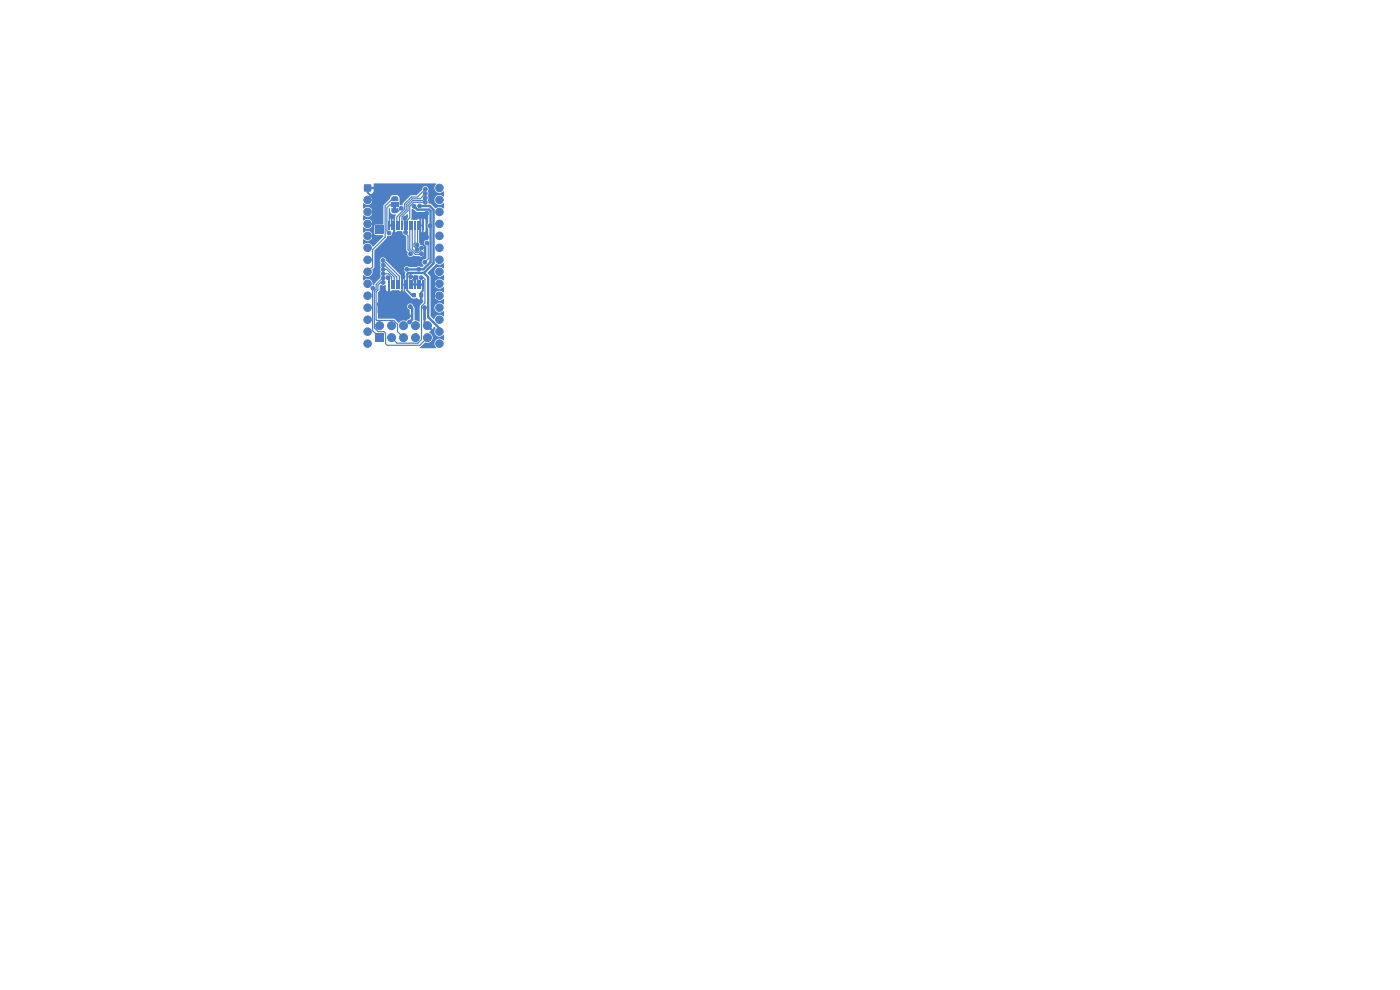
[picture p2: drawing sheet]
<svg xmlns="http://www.w3.org/2000/svg" width="297mm" height="210mm" viewBox="0 0 297 210" stroke-linecap="round" stroke-linejoin="round" font-family="sans-serif">
<g fill="#4d7fc4">
<path d="M83.5 43.8h.6v.5h-.6z"/>
<path d="M79.7 70.8h1.7v1.7h-1.7z"/>
</g>
<g fill="#4d7fc4" stroke="#4d7fc4" stroke-width=".21">
<circle cx="80.5" cy="69.1" r=".85"/>
<circle cx="83.1" cy="71.6" r=".85"/>
<circle cx="83.1" cy="69.1" r=".85"/>
<circle cx="85.6" cy="71.6" r=".85"/>
<circle cx="85.6" cy="69.1" r=".85"/>
<circle cx="88.1" cy="71.6" r=".85"/>
<circle cx="88.1" cy="69.1" r=".85"/>
<circle cx="90.7" cy="71.6" r=".85"/>
<circle cx="90.7" cy="69.1" r=".85"/>
</g>
<path d="M77.3 39.1h1.4v1.5h-1.4z" fill="#4d7fc4"/>
<g fill="#4d7fc4" stroke="#4d7fc4" stroke-width=".21">
<circle cx="78" cy="42.4" r=".8"/>
<circle cx="78" cy="45" r=".8"/>
<circle cx="78" cy="47.5" r=".8"/>
<circle cx="78" cy="50" r=".8"/>
<circle cx="78" cy="52.6" r=".8"/>
<circle cx="78" cy="55.1" r=".8"/>
<circle cx="78" cy="57.7" r=".8"/>
<circle cx="78" cy="60.2" r=".8"/>
<circle cx="78" cy="62.7" r=".8"/>
<circle cx="78" cy="65.3" r=".8"/>
<circle cx="78" cy="67.8" r=".8"/>
<circle cx="78" cy="70.4" r=".8"/>
<circle cx="78" cy="72.9" r=".8"/>
<circle cx="93.2" cy="72.9" r=".8"/>
<circle cx="93.2" cy="70.4" r=".8"/>
<circle cx="93.2" cy="67.8" r=".8"/>
<circle cx="93.2" cy="65.3" r=".8"/>
<circle cx="93.2" cy="62.7" r=".8"/>
<circle cx="93.2" cy="60.2" r=".8"/>
<circle cx="93.2" cy="57.7" r=".8"/>
<circle cx="93.2" cy="55.1" r=".8"/>
<circle cx="93.2" cy="52.6" r=".8"/>
<circle cx="93.2" cy="50" r=".8"/>
<circle cx="93.2" cy="47.5" r=".8"/>
<circle cx="93.2" cy="45" r=".8"/>
<circle cx="93.2" cy="42.4" r=".8"/>
<circle cx="93.2" cy="39.9" r=".8"/>
</g>
<g fill="#4d7fc4">
<path d="M79.7 47.9h1.7v1.7h-1.7z"/>
<path d="M83 44.2h1.5v.7l-.4 .3h-.8l-.3-.3z"/>
<path d="M83 42.9h1.5v1h-1.5z"/>
<path d="M83.1 41.8l.3-.2 .9 .1 .2 .4v.6h-1.5z"/>
<path d="M87.4 62.2h.8v.8h-.8z"/>
<path d="M89 62.2h.7v.8h-.7z"/>
<path d="M85.6 59.4h.4v1.9h-.4z"/>
<path d="M85.1 59.4h.4v1.9h-.4z"/>
<path d="M84.5 59.4h.4v1.9h-.4z"/>
<path d="M84 59.4h.4v1.9h-.4z"/>
<path d="M83.4 59.4h.4v1.9h-.4z"/>
<path d="M82.9 59.4h.4v1.9h-.4z"/>
<path d="M82.3 59.4h.4v1.9h-.4z"/>
<path d="M82.3 46.9h.4v1.9h-.4z"/>
<path d="M82.9 46.9h.4v1.9h-.4z"/>
<path d="M83.4 46.9h.4v1.9h-.4z"/>
<path d="M84 46.9h.4v1.9h-.4z"/>
<path d="M84.5 46.9h.4v1.9h-.4z"/>
<path d="M85.1 46.9h.4v1.9h-.4z"/>
<path d="M85.6 46.9h.4v1.9h-.4z"/>
<path d="M86.2 46.9h.4v1.9h-.4z"/>
<path d="M86.7 46.9h.4v1.9h-.4z"/>
<path d="M87.3 46.9h.4v1.9h-.4z"/>
<path d="M87.8 46.9h.4v1.9h-.4z"/>
<path d="M88.4 46.9h.4v1.9h-.4z"/>
<path d="M88.9 46.9h.4v1.9h-.4z"/>
<path d="M89.5 46.9h.4v1.9h-.4z"/>
<path d="M89.5 59.4h.4v1.9h-.4z"/>
<path d="M88.9 59.4h.4v1.9h-.4z"/>
<path d="M88.4 59.4h.4v1.9h-.4z"/>
<path d="M87.8 59.4h.4v1.9h-.4z"/>
<path d="M87.3 59.4h.4v1.9h-.4z"/>
<path d="M86.7 59.4h.4v1.9h-.4z"/>
<path d="M86.2 59.4h.4v1.9h-.4z"/>
</g>
<g fill="#4d7fc4" stroke="#4d7fc4" stroke-width=".21">
<circle cx="90.1" cy="65.3" r=".4"/>
<circle cx="92.5" cy="64" r=".4"/>
<circle cx="92.5" cy="58.9" r=".4"/>
<circle cx="88.1" cy="54.9" r=".4"/>
<circle cx="85.5" cy="52.8" r=".4"/>
<circle cx="85.1" cy="44.2" r=".4"/>
<circle cx="82.5" cy="49.4" r=".4"/>
<circle cx="78.9" cy="51.3" r=".4"/>
<circle cx="86.9" cy="68.3" r=".4"/>
<circle cx="90.5" cy="45.2" r=".4"/>
<circle cx="87.8" cy="43.8" r=".4"/>
<circle cx="91.2" cy="47.9" r=".4"/>
<circle cx="83" cy="52.8" r=".4"/>
<circle cx="90.6" cy="50.3" r=".4"/>
<circle cx="90.6" cy="51.6" r=".4"/>
<circle cx="87.1" cy="53.9" r=".4"/>
<circle cx="89" cy="43.7" r=".4"/>
<circle cx="85.9" cy="46.3" r=".4"/>
<circle cx="85.5" cy="54.9" r=".4"/>
<circle cx="85.5" cy="58.7" r=".4"/>
<circle cx="86.3" cy="57.1" r=".4"/>
<circle cx="87.1" cy="58.7" r=".4"/>
<circle cx="86" cy="49.3" r=".4"/>
<circle cx="88.8" cy="57.1" r=".4"/>
<circle cx="88.1" cy="58.9" r=".4"/>
<circle cx="89.4" cy="58.9" r=".4"/>
<circle cx="82.3" cy="58.9" r=".4"/>
<circle cx="80.4" cy="64.5" r=".4"/>
<circle cx="86.7" cy="67" r=".4"/>
<circle cx="87" cy="65" r=".4"/>
<circle cx="79.1" cy="61.1" r=".4"/>
<circle cx="81.3" cy="59.9" r=".4"/>
<circle cx="81.3" cy="59" r=".4"/>
<circle cx="89.4" cy="53.8" r=".4"/>
<circle cx="89.4" cy="52.6" r=".4"/>
<circle cx="88.5" cy="52.9" r=".4"/>
<circle cx="88.5" cy="52" r=".4"/>
<circle cx="90.1" cy="55.6" r=".4"/>
<circle cx="81.2" cy="55.3" r=".4"/>
<circle cx="81.3" cy="56.2" r=".4"/>
<circle cx="81.3" cy="58.1" r=".4"/>
<circle cx="81.3" cy="57.1" r=".4"/>
<circle cx="90.2" cy="40.1" r=".4"/>
<circle cx="90.2" cy="41" r=".4"/>
<circle cx="90.2" cy="42.9" r=".4"/>
<circle cx="90.2" cy="42" r=".4"/>
</g>
<path d="M78 39.9v.9l1.1 1.1v9.2l-.2 .2M82.3 59l.2 .1v3.3l-2.2 2.3v1.6l.8 .8h5.5M82.5 47.8h1.1v2.2l1.9 1.9v6.7l-.2 .3v1.5h.5M85.9 46.3l-.1 1.5M86.4 58.2v3.4l1 1h.4M88.1 58.9l-.6 .6v.9h2.2v1.3l-.3 .3v1.5l-.6 .5h-7.8M90.5 45.3l.1 5M90.5 45.2l-.8 .9v1.7h-.6v3.5l1.1 1v1.8l-.8 .8h-3.9M92.5 58.9l-.4 .4v4.3l.4 .4M86.7 67l-.1 .1M90.1 65.3v3.2l.6 .6" fill="none" stroke="#4d7fc4" stroke-width=".4"/>
<path d="M87.8 43.8l.7 .7h2.5l.3 .3v3.1M89 43.7h2.2l.8 .8v11.4l-2.1 2M89.9 57.9l.9 .9v8.5l2.4 2.4v.7M89.9 57.9h-3.3l-.2 .3M91.2 47.9l.1 .1v7.6l-1.5 1.5h-3.5M87 65l.4 .4v2.4l-.5 .5" fill="none" stroke="#4d7fc4" stroke-width=".5"/>
<g fill="none" stroke="#4d7fc4" stroke-width=".25">
<path d="M81.2 55.3l3.5 3.3v1.8M81.3 56.2h.3l2.6 2.6v1.6M81.3 59l-1.5 1.4v1l-.4 .3v7.8l.8 .9h1.3l.3 .3v2.2l.3 .3h7l1.6-1.6M81.3 59.9h-.5l-.6 .6v1l-.4 .4v5.9l.2 .2h3.5l.8 .8v1.6l1.3 1.2M81.3 58.1h1.1l.7 .7v1.6M81.3 57.1h.7l1.6 1.7v1.6M83.3 42.1l-1.6 1.6v6.6l-2.7 2.7v3.6l-1 1.1M83.8 43.4h-1l-.7 .7v4.9l.4 .4M85.1 44.2l-.6 .5h-.7M86 49.3v.2l.6 .5v3l.5 .5v.4M86.9 47.8v5l1.2 1.2h1.2M87.1 58.7l-.2 .2v1.5"/>
<path d="M87.5 47.9v4.9l.7 .8h.6l.6-.7v-.3M88 47.8v3.7l-.2 .2v.6l.7 .6M88.6 47.8l-.1 4.2M89.4 58.9h.5l.2 .3v5.1l-.7 .7v7l-.8 .8h-4.4l-1.1-1.2M90.2 40.1l-1.6 1.7h-1.3l-1.5 1.5v1.1l-1.6 1.6v1.8M90.2 41l-1 1.2h-1.7l-1.3 1.2v1.1l-1.5 1.5v1.8M90.2 42l-.5 .5h-2.1l-1 1.1v1.1l-1.3 1.3v1.8M90.2 42.9h-2.4l-.9 .9v2.4l-.5 .5v1.1M90.6 51.6l.2 .2v3.1l-.7 .7M79.1 61.1l-.1 9 1.5 1.5"/>
</g>
<g fill="#4d7fc4">
<path d="M90.8 69.6l.4-.4 .6 .6 .2-.5 .4 .2a1.15 1.15 0 0 0-.1 1.4 1.15 1.15 0 0 0 1.2 .5l.7-.3-.1 1.1a1.13 1.13 0 0 0-1.6-.1 1.13 1.13 0 0 0 0 1.7h-3.4v-.1l1.1-1a1.15 1.15 0 0 0 1.5-.6 1.15 1.15 0 0 0-.6-1.5l-.1-.2 .4-.2z"/>
<path d="M82.5 44.2h.2l.1 .7 .2 .4 1 .3-.3 1.3 .1 2.4 .5-.3h.9l.3 .7 .7 .5v2.9a.76 .76 0 0 1 .2 1 .79 .79 0 0 0 1.4 .1l.2 .1 1.1 .1a.66 .66 0 0 0 .9-.2 .66 .66 0 0 0-.2-.9v-.1a.76 .76 0 0 0 .2-.9 .76 .76 0 0 0-.8-.4l-.2-.4v-2.2h.5v-2.9h-.2v2.9h-.3l-.1-2.9-.4 .2h-1.3l.2-2.3 .4 .1 .7 .6h2.3v2.3l-.2 .3h-.2l-.1-1-.4-.2v2.9l.4-.3 .1-.8h.2l.2 .3v2.4a.72 .72 0 0 0-.9 .5 .72 .72 0 0 0 .6 .9v2.4l-.3 .3a.66 .66 0 0 0-.7 .4 .66 .66 0 0 0 .3 .8v.2l-.2 .2-.8-.1-.5 .1h-1.6a.69 .69 0 0 0-1 .2 .69 .69 0 0 0 .3 1l-.1 .3 .1 3.7 1.3 1.5h.8a.44 .44 0 0 1 .7 .2l.3 .1v-.9l.4-.1 .3 1.5-.8 .8v3.3l-1.1-.3v-2.5l-.2-.5a.69 .69 0 0 0-1.2-.3 .69 .69 0 0 0 .4 1.2v1.7l-.4 .3a.44 .44 0 0 1-.8 .2l-.5 .1-.6 .4-1-.9-3.4-.1v-5.4l.3-.4 .1-1 .2-.3 .4 .2 .6-.1 .1 1 .4 .3v-2.9l-.3 .1-.2-.5h.5l.4 .4v2.9l.7-.3 1.2 .1 .4 .2h.6v-2.9h-.1v2.9h-.4v-3.3l-3.2-3.2a.71 .71 0 0 0-1-.6 .71 .71 0 0 0-.2 1.1l-.1 1.4 .2 .4-.2 .5 .2 .5-.2 .4-1.1 1.1-.1 .4-.4-.1a1.12 1.12 0 0 0-.6-1.2 1.12 1.12 0 0 0-1.3 .3v-1.1a1.15 1.15 0 0 0 1.4 .2 1.15 1.15 0 0 0 .5-1.4l.4-.5v-3.6l2.6-2.6 .2-.5a.91 .91 0 0 0 1.1-.7h.1v-1.3h-.8l-.1-.4h.4v-1.2h.4v1.2h.1v-1.2h-.7v1.2h-.2z"/>
<path d="M90.1 64.8l.2 .1 .1 2.7a.4 .4 0 0 1-.6 .3v-2.7z"/>
<path d="M92.5 56h.1a1.24 1.24 0 0 0 1.5-.2v1.1a1.1 1.1 0 0 0-1.6-.1 1.1 1.1 0 0 0 0 1.6 1.1 1.1 0 0 0 1.6 0v1.1a1.1 1.1 0 0 0-1.6-.1 1.1 1.1 0 0 0 0 1.6 1.1 1.1 0 0 0 1.6-.1v1.1a1.1 1.1 0 0 0-1.6-.1 1.1 1.1 0 0 0 0 1.6 1.1 1.1 0 0 0 1.6-.1v1.2a1.1 1.1 0 0 0-1.6-.1 1.1 1.1 0 0 0 0 1.6 1.1 1.1 0 0 0 1.6-.1v1.1a1.2 1.2 0 0 0-2 .6l-.8-.7v-8.3l-.6-.8z"/>
<path d="M87.8 58.4h1v1.8h.8l.1 .3h-2.2v-.3h.3v-1.2h.4v1.2h.2v-1.3l-.6 .1z"/>
<path d="M78.3 39.6h1l-.1-.6 .2-.1h13l.1 .1a1.11 1.11 0 0 0 0 1.7 1.11 1.11 0 0 0 1.6-.1v1.1a1.1 1.1 0 0 0-1.6-.1 1.1 1.1 0 0 0 0 1.6 1.1 1.1 0 0 0 1.6-.1l.1 1-.2 .1a1.29 1.29 0 0 0-1.7 0l-.8-.9-.6-.2-.2-.6 .2-.4-.1-1.4a.7 .7 0 0 0-.4-1.2 .7 .7 0 0 0-.9 .8l-1.1 1.1-1.3 .1-1.6 1.6a.42 .42 0 0 1-.2 .4 .42 .42 0 0 1-.5-.1v-1.3l-.2-.4-.4-.3h-.8l-.5 .2-.2 .6-1.3 1.3-.1 4.1-1.7 .1-.2 .2 .1 1.9 1.7 .1 .1 .2-2.2 2.2a1.26 1.26 0 0 0-2-.4v-1.2a1.1 1.1 0 0 0 1.6 .1 1.1 1.1 0 0 0 0-1.6 1.1 1.1 0 0 0-1.6 .1v-1.1a1.1 1.1 0 0 0 1.6 .1 1.1 1.1 0 0 0 0-1.6 1.1 1.1 0 0 0-1.6 .1v-1.1a1.1 1.1 0 0 0 1.6 .1 1.1 1.1 0 0 0 0-1.6 1.1 1.1 0 0 0-1.6 0v-1.1a1.12 1.12 0 0 0 1.8-.1 1.12 1.12 0 0 0-.7-1.7l.1-.1a.84 .84 0 0 0 1-1.1h-1z"/>
<path d="M85.7 46.1l.6-.6h.2v.6l-.5 .3v.3a.17 .17 0 0 1-.2 .2 .17 .17 0 0 1-.1-.2z"/>
</g>
</svg>
